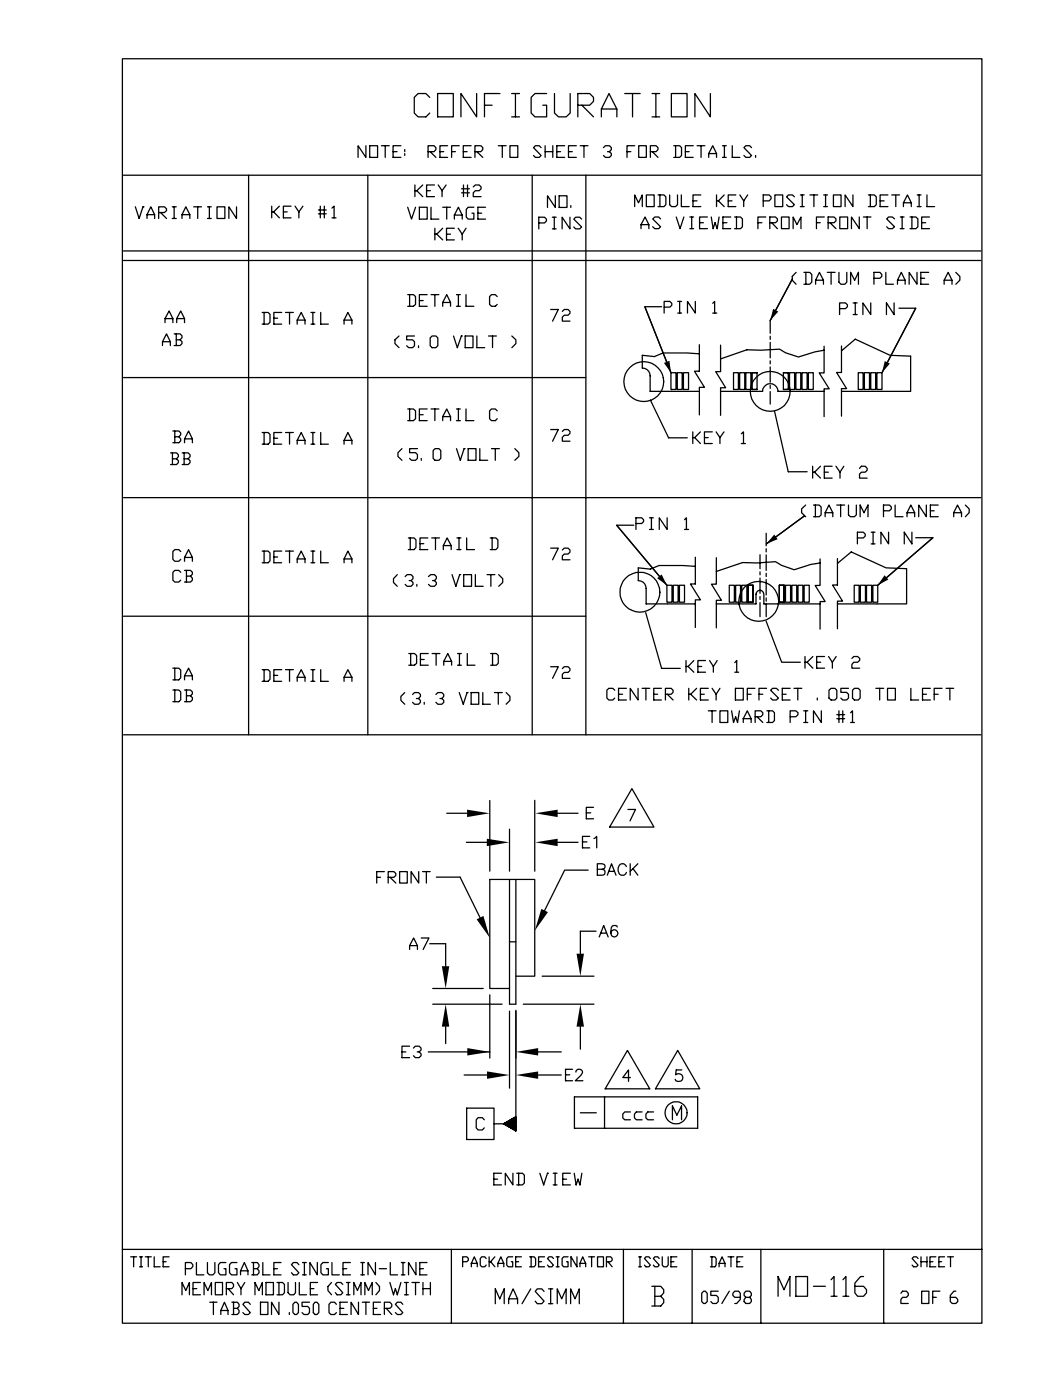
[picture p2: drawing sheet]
<svg xmlns="http://www.w3.org/2000/svg" width="210mm" height="279mm" viewBox="0 0 210 279" stroke-linecap="round" stroke-linejoin="round" font-family="sans-serif">
<g fill="none" stroke="#000" stroke-width=".25">
<path d="M24.4 11.7h171.6v252.4h-171.6zM85.8 19.4l-.8-.7h-1.6l-.7 .7v3.2l.7 .7h1.6l.8-.7M87.3 18.7h3.2v4.6h-3.2zM95.1 18.7v4.6l-3.1-4.6v4.6M99.8 18.7h-3.1v4.6M102.1 18.7h1.6M102.9 18.7v4.6M109.1 18.7h-2.3l-.8 .7v3.2l.8 .7h2.3v-2.3h-.8M110.7 18.7v3.9l.8 .7h1.5l.8-.7v-3.9M124.7 18.7h3.1M126.2 18.7v4.6M130.1 18.7h1.6"/>
<path d="M130.9 18.7v4.6M134 18.7h3.1v4.6h-3.1zM141.8 18.7v4.6l-3.1-4.6v4.6M24.6 35h171.1M49.6 35v111.6M73 29.1v2.3l-1.5-2.3v2.3M73.4 35v111.6M73.8 29.1h1.6v2.3h-1.6zM76.1 29.1h1.6M76.9 29.1v2.3M78.4 30.3h.8M80 29.1h-1.6v2.3h1.6"/>
<path d="M80.8 29.8v.5M80.8 30.6v.4M82.8 36.9v2.3M82.8 38.1h.4M83.2 38.1l1.2 1.1M84.4 36.9l-1.2 1.2M85.1 38.1h.8M85.4 30.3h1.2l.4-.5v-.3l-.4-.4h-1.2v2.3M85.9 30.3l1.1 1.1M86.7 36.9h-1.6v2.3h1.6M87.5 36.9l.7 1.2M87.8 30.3h.8"/>
<path d="M88.2 38.1v1.1M89 36.9l-.8 1.2M89.3 29.1h-1.5v2.3h1.5M90.1 30.3h.8M91.7 29.1h-1.6v2.3M92.1 38.5h1.6M92.1 37.7h1.6M92.5 30.3h.7M92.5 36.9v2.3M93.3 36.9v2.3M94 29.1h-1.5v2.3h1.5M94.4 37.3l.5-.4h.7l.4 .4v.4l-.4 .4h-.7l-.5 .4v.7h1.6"/>
<path d="M94.8 30.3h1.2l.4-.5v-.3l-.4-.4h-1.2v2.3M95.2 30.3l1.2 1.1M96.7 21h1.5M99.4 29.1h1.6M100.2 29.1v2.3M101.8 29.1h1.5v2.3h-1.5zM102.1 23.3h1.6M106.2 35v111.6M108 29.5l-.4-.4h-.8l-.3 .4 1.5 1.5-.4 .4h-.8l-.3-.4M108.8 30.3h1.5M108.8 29.1v2.3M110.3 29.1v2.3"/>
<path d="M110.8 39.1v2.3l-1.5-2.3v2.3M111.1 30.3h.8M111.6 39.1h1.6v2.3h-1.6zM112.7 29.1h-1.6v2.3h1.6M113.5 30.3h.7M115 29.1h-1.5v2.3h1.5M115.3 21h2.4l.7-.8v-.8l-.7-.7h-2.4v4.6M115.8 29.1h1.5M116.1 21l2.3 2.3M116.5 29.1v2.3M116.9 35v111.6M120 23.3v-1.5l1.5-3.1 1.6 3.1v1.5"/>
<path d="M120 21.8h3.1M120.4 29.5l.4-.4h.8l.4 .4v.3l-.4 .5h-.4M121.6 30.3l.4 .3v.4l-.4 .4h-.8l-.4-.4M125.1 30.3h.8M126.7 29.1h-1.6v2.3M127.5 29.1h1.5v2.3h-1.5zM129 38.9h1.6v2.3h-1.6zM129.8 30.3h1.1l.4-.5v-.3l-.4-.4h-1.1v2.3M130.1 23.3h1.6M130.2 30.3l1.1 1.1M131.3 38.9h1.2l.4 .4v1.6l-.4 .3h-1.2M131.7 38.9v2.3"/>
<path d="M133.6 38.9v2l.4 .3h.8l.4-.3v-2M134.5 29.1h1.1l.4 .4v1.5l-.4 .4h-1.1M134.8 29.1v2.3M136 38.9v2.3h1.5M136.8 30.3h.7M138.3 29.1h-1.5v2.3h1.5M139.1 29.1h1.6M139.9 38.9h-1.6v2.3h1.6M139.9 29.1v2.3M141.4 31.4v-.8l.8-1.5 .8 1.5v.8M141.4 30.6h1.6M143 38.9v2.3"/>
<path d="M144.2 29.1h.7M144.2 31.4h.7M144.5 38.9l-1.1 1.2h-.4M144.6 29.1v2.3M146.1 29.1v2.3h1.6M146.9 38.9h-1.6v2.3h1.6M147.7 38.9l.7 1.2M149.2 38.9l-.8 1.2M150 29.5l-.4-.4h-.8l-.3 .4 1.5 1.5-.4 .4h-.8l-.3-.4M150.8 31v.4M154.6 38.9h1.6v2.3h-1.6zM158.5 39.3l-.3-.4h-.8l-.4 .4 1.5 1.6-.3 .3h-.8l-.4-.3"/>
<path d="M159.7 38.9h.8M160.1 38.9v2.3M161.6 38.9h1.6M162.4 38.9v2.3M164.4 38.9h.7M164.8 38.9v2.3M166.3 38.9h1.6v2.3h-1.6zM170.2 38.9v2.3l-1.5-2.3v2.3M173.3 38.9h1.2l.4 .4v1.6l-.4 .3h-1.2M173.7 38.9v2.3M177.2 38.9h-1.6v2.3h1.6M178 38.9h1.5"/>
<path d="M178.8 38.9v2.3M183 38.9h.8M183.4 38.9v2.3M185 38.9v2.3h1.5M24.6 50.1h171.1M24.6 52h171.1M27 41.3l.8 2.3 .7-2.3M28.5 41.3h.1M29.3 42.8l.8-1.5 .8 1.5v.8M29.3 42.8v.8M29.3 42.8h1.6M31.7 42.4h1.1l.4-.4v-.3l-.4-.4h-1.1v2.3"/>
<path d="M32 42.4l1.2 1.2M34.4 41.3h.8M34.4 43.6h.8M34.8 41.3v2.3M36.3 43.6v-.8l.8-1.5 .8 1.5v.8M36.3 42.8h1.6M38.7 41.3h1.5M39.5 41.3v2.3M41.4 41.3h.8M41.4 43.6h.8M41.8 41.3v2.3M43.3 41.3h1.6v2.3h-1.6z"/>
<path d="M47.2 41.3v2.3l-1.5-2.3v2.3M54.2 41.1v2.4M54.6 42.3l1.2 1.2M55.8 41.1l-1.2 1.2h-.4M56.6 42.3h.7M58.1 41.1h-1.5v2.4h1.5M58.9 41.1l.7 1.2M59.6 42.3v1.2M60.5 41.1l-.9 1.2M63.5 42.7h1.6M63.5 41.9h1.6M63.9 41.1v2.4"/>
<path d="M64.7 41.1v2.4M66.3 41.5l.4-.4v2.4M66.3 43.5h.8M81.4 41.4l.7 2.3 .8-2.3M81.4 58.8h1.1l.4 .4v1.5l-.4 .4h-1.1M81.7 58.8v2.3M83.7 41.4h1.6v2.3h-1.6zM83.7 60h.8M85.3 58.8h-1.6v2.3h1.6M86 41.4v2.3h1.6M86 58.8h1.6M86.8 45.6v2.3"/>
<path d="M86.8 58.8v2.3M86.8 46.7h.4M87.2 46.7l1.1 1.2M88.3 41.4h1.6M88.3 45.6l-1.1 1.1M89.1 46.7h.8M89.2 41.4v2.3M90.7 43.7v-.8l.8-1.5 .7 1.5v.8M90.7 45.6h-1.6v2.3h1.6M90.7 42.9h1.5M91.1 58.8h.8M91.4 45.6l.8 1.1"/>
<path d="M91.5 58.8v2.3M92.2 46.7v1.2M93 45.6l-.8 1.1M93 58.8v2.3h1.6M94.6 41.4h-1.2l-.4 .4v1.5l.4 .4h1.2v-1.2h-.4M95.4 42.5h.7M96.9 41.4h-1.5v2.3h1.5M99.2 59.2l-.4-.4h-.7l-.4 .4v1.5l.4 .4h.7l.4-.4M107.5 44.5h1.2l.4-.4v-.4l-.4-.4h-1.2v2.4M110.2 43.3h.8M110.2 45.7h.8M110.6 43.3v2.4"/>
<path d="M113.7 43.3v2.4l-1.5-2.4v2.4M113.9 41v.4M116.1 43.7l-.4-.4h-.8l-.4 .4 1.6 1.6-.4 .4h-.8l-.4-.4M126.7 41.2v-2.3l.7 1.6 .8-1.6v2.3M127.9 45.6v-.8l.8-1.5 .8 1.5v.8M127.9 44.8h1.6M131.8 43.7l-.4-.4h-.7l-.4 .4 1.5 1.6-.4 .3h-.7l-.4-.3M135 43.3l.7 2.3 .8-2.3M137.7 43.3h.7M137.7 45.6h.7M138 43.3v2.3M138.3 40.1h.8"/>
<path d="M139.6 44.4h.8M141.2 43.3h-1.6v2.3h1.6M141.9 43.3l.4 2.3 .4-1.2 .4 1.2 .4-2.3M143.4 40.1l1.1 1.1M144.3 44.4h.8M145.3 40.1h.8M145.8 43.3h-1.5v2.3h1.5M146.6 43.3h1.2l.4 .4v1.6l-.4 .3h-1.2M147 43.3v2.3M148.4 40.1v1.1M151.3 44.4h.8M152.3 40.1h1.2l.4-.4v-.4l-.4-.4h-1.2v2.3"/>
<path d="M152.8 43.3h-1.5v2.3M153.6 44.4h1.2l.4-.3v-.4l-.4-.4h-1.2v2.3M154 44.4l1.2 1.2M156 43.3h1.5v2.3h-1.5zM158.1 55.7l-4.4 8.3v2.5M158.3 45.6v-2.3l.7 1.5 .9-1.5v2.3M158.9 54.4l-.8 .8v.7l.8 .8M159.7 41.2h.8M160.4 54.4h1.2l.4 .4v1.5l-.4 .4h-1.2M160.8 54.4v2.3M162.8 56.7v-.8l.7-1.5 .8 1.5v.8M162.8 55.9h1.5"/>
<path d="M162.9 44.4h.8M164.4 41.2h.7M164.5 43.3h-1.6v2.3M165.1 54.4h1.6M165.3 44.4h1.2l.3-.3v-.4l-.3-.4h-1.2v2.3M165.7 44.4l1.1 1.2M165.9 54.4v2.3M167.4 54.4v1.9l.4 .4h.8l.4-.4v-1.9M167.6 43.3h1.6v2.3h-1.6zM169.8 56.7v-2.3l.8 1.5 .7-1.5v2.3M171.5 43.3v2.3l-1.6-2.3v2.3M172.3 43.3h1.5"/>
<path d="M173.1 43.3v2.3M174.4 55.5h1.2l.4-.3v-.4l-.4-.4h-1.2v2.3M175.6 40.1h.8M176.8 54.4v2.3h1.5M178.5 43.7l-.4-.4h-.8l-.3 .4 1.5 1.6-.4 .3h-.8l-.3-.3M179.1 56.7v-.8l.8-1.5 .7 1.5v.8M179.1 55.9h1.5M179.7 43.3h.7M179.7 45.6h.7M180 43.3v2.3M180.3 41.2v-.7l.8-1.6 .8 1.6v.7M180.3 40.5h1.6"/>
<path d="M181.6 43.3h1.2l.4 .4v1.6l-.4 .3h-1.2M182 43.3v2.3M183 54.4v2.3l-1.6-2.3v2.3M183 41.2h.8M183.8 55.5h.7M183.9 44.4h.8M185.3 54.4h-1.5v2.3h1.5M185.5 43.3h-1.6v2.3h1.6M188.4 56.7v-.8l.8-1.5 .8 1.5v.8M188.4 55.9h1.6M190.8 54.4l.8 .8v.7l-.8 .8M24.6 75.4h92.3"/>
<path d="M32.4 69v-.8l.8-1.6 .8 1.6v.8M32.4 68.2h1.6M32.9 64.4v-.8l.8-1.5 .8 1.5v.8M32.9 63.6h1.6M34.8 66.6h1.1l.4 .4v.4l-.4 .4M35.2 67.8h.7l.4 .4v.4l-.4 .4h-1.1M35.2 66.6v2.4M35.3 63.6l.8-1.5 .7 1.5v.8M35.3 63.6h1.5M35.3 63.6v.8M52.3 62.4h1.2l.4 .3v1.6l-.4 .4h-1.2M52.7 62.4v2.3"/>
<path d="M54.7 63.5h.7M56.2 62.4h-1.5v2.3h1.5M57 62.4h1.5M57.8 62.4v2.3M59.3 64.7v-.8l.8-1.5 .8 1.5v.8M59.3 63.9h1.6M62.1 64.7h.7M62.1 62.4h.7M62.4 62.4v2.3M64 62.4v2.3h1.5M68.7 64.7v-.8l.7-1.5 .8 1.5v.8M68.7 63.9h1.5"/>
<path d="M79.6 67.1l-.8 .7v.8l.8 .8M82.7 67.1h-1.5v.7h1.1l.4 .4v.8l-.4 .4h-.7l-.4-.4M83.5 69v.4M85.9 67.4l.3-.3h.8l.4 .3v1.6l-.4 .4h-.8l-.3-.4zM88.3 61.1v-.7l.9-1.6 .7 1.6v.7M88.3 60.4h1.6M90.5 67.1l.8 2.3 .8-2.3M91.1 61.1h.8M92.1 67.1h.1M92.8 67.1h1.6v2.3h-1.6zM95.2 67.1v2.3h1.5M97.5 67.1h1.6"/>
<path d="M98.3 67.1v2.3M102.2 67.1l.8 .7v.8l-.8 .8M109.9 61.8h1.5l-1.1 2.3M112.2 62.1l.4-.3h.8l.3 .3v.4l-.3 .4h-.8l-.4 .4v.8h1.5M128.7 61.2l5.2 13.2-5.2-13.2h3.3M129.8 79.8l3.6 7.6h3.8M132.5 61.3h1.2l.4-.4v-.4l-.4-.3h-1.2v2.3M133.9 74.4h1v3.3h-1zM135.2 74.4h.9v3.3h-.9zM135.3 60.2h.7M135.3 62.5h.7M135.6 60.2v2.3"/>
<path d="M136.4 74.4h1v3.3h-1zM138.8 60.2v2.3l-1.6-2.3v2.3M139.6 70.6l-2.5-.2h-4.8l-1.7 .8-2.4-.3v2.5a1.55 1.55 0 0 1 1.6 1.6v3.1h9.8M139.6 68.8v5.3h-1l2 3.2h-1v5.5M142.2 60.5l.4-.3v2.3M142.2 62.5h.8M143.8 68.9v5.3h-1l2 3.2h-1v5.5M143.8 78.1h8.4a1.55 1.55 0 0 1 1.5-1.5 1.55 1.55 0 0 1 1.6 1.5h9.2M146.4 74.4h1v3.3h-1zM147.6 74.4h1v3.3h-1zM148.8 74.4h1.1v3.3h-1.1zM150.1 77.7h1v-3.3h-1v3.3h1"/>
<path d="M150.1 74.4h1M153.7 67.1v.6M153.7 68.3v3.1M153.7 72v.6M153.7 73.2v3.1M153.7 76.9v.6M153.7 78.1v2.5M156.3 77.7h1v-3.3h-1v3.3h1M156.3 74.4h1M157.6 74.4h1v3.3h-1zM158.8 74.4h1v3.3h-1zM160.1 74.4h1v3.3h-1z"/>
<path d="M161.3 74.4h1v3.3h-1zM164.5 69.9l-1.9 .3-3.3 1-2.5-.8-1.2-.7-3.8 .2-2.7-.1-5.3 1.8M164.5 69.1v5.3h-1l2 3.2h-1v5.5M167.6 61.6h1.1l.4-.4v-.4l-.4-.3h-1.1v2.3M167.9 70l2.8-2.3 6.9 3.2 4.1 .2v7h-13.8M167.9 69v5.3h-.9l2 3.3h-1.1v5.5M170.3 60.5h.8M170.3 62.8h.8M170.7 60.5v2.3M171.3 74.4h1v3.3h-1zM172.5 74.4h1v3.3h-1zM173.8 74.4h1v3.3h-1z"/>
<path d="M173.8 60.5v2.3l-1.6-2.3v2.3M175 74.4h1v3.3h-1zM178.4 60.5v2.3l-1.5-2.3v2.3M179.4 61.5h3.4l-6.8 12.9 6.8-12.9M24.6 99.3h171.1M34 90.4h1.2l.4 .4v.3l-.4 .5M34.4 91.6h.8l.4 .3v.4l-.4 .4h-1.2M34.4 90.4v2.3M34.5 86h1.2l.4 .4v.4l-.4 .4M34.9 87.2h.8l.4 .4v.4l-.4 .3h-1.2M34.9 86v2.3M36.4 90.4h1.1l.4 .4v.3l-.4 .5"/>
<path d="M36.7 91.6h.8l.4 .3v.4l-.4 .4h-1.1M36.7 90.4v2.3M36.8 88.3v-.7l.8-1.6 .8 1.6v.7M36.8 87.6h1.6M52.3 86.3h1.2l.4 .4v1.6l-.4 .3h-1.2M52.7 86.3v2.3M54.7 87.5h.7M56.2 86.3h-1.5v2.3h1.5M57 86.3h1.5M57.8 86.3v2.3M59.3 88.6v-.7l.8-1.6 .8 1.6v.7M59.3 87.9h1.6"/>
<path d="M62.1 88.6h.7M62.1 86.3h.7M62.4 86.3v2.3M64 86.3v2.3h1.5M68.7 88.6v-.7l.7-1.6 .8 1.6v.7M68.7 87.9h1.5M80.2 89.5l-.8 .8v.8l.8 .8M81.4 81.6h1.1l.4 .4v1.6l-.4 .3h-1.1M81.7 81.6v2.3M83.3 89.5h-1.6v.8h1.2l.4 .4v.8l-.4 .4h-.8l-.4-.4M83.7 82.8h.8M84.1 91.5v.4"/>
<path d="M85.3 81.6h-1.6v2.3h1.6M86 81.6h1.6M86.8 81.6v2.3M86.8 89.5h.8l.4 .4v1.6l-.4 .4h-.8l-.4-.4v-1.6zM88.3 83.9v-.8l.9-1.5 .7 1.5v.8M88.3 83.1h1.6M91.1 83.9h.8M91.1 81.6h.8M91.1 89.5l.8 2.4 .7-2.4M91.5 81.6v2.3M92.6 89.5h.1M93 81.6v2.3h1.6"/>
<path d="M93.4 89.5h1.6v2.4h-1.6zM95.8 89.5v2.4h1.5M98.1 89.5h1.6M98.8 89.5v2.4M99.2 82l-.4-.4h-.7l-.4 .4v1.6l.4 .3h.7l.4-.3M102.7 89.5l.8 .8v.8l-.8 .8M109.9 85.7h1.5l-1.1 2.4M112.2 86.1l.4-.4h.8l.3 .4v.4l-.3 .4h-.8l-.4 .4v.8h1.5M138.3 86.2v2.3M138.6 87.3l1.2 1.2M139.8 86.2l-1.2 1.1h-.3M140.6 87.3h.8"/>
<path d="M142.2 86.2h-1.6v2.3h1.6M142.9 86.2l.8 1.1M143.7 87.3v1.2M144.5 86.2l-.8 1.1M148 86.6l.4-.4v2.3M148 88.5h.8M154.6 82.2l2.7 11.9h3.8M162.2 93v2.4M162.2 94.2h.4M162.6 94.2l1.1 1.2M163.7 93l-1.1 1.2M164.5 94.2h.8"/>
<path d="M166.1 93h-1.6v2.4h1.6M166.8 93l.8 1.2M167.6 94.2v1.2M168.4 93l-.8 1.2M171.5 93.5l.4-.5h.8l.4 .5v.4l-.4 .3h-.8l-.4 .4v.8h1.6M36.1 110.1l-.4-.4h-.8l-.4 .4v1.5l.4 .4h.8l.4-.4M36.1 114.2l-.4-.4h-.8l-.4 .4v1.6l.4 .4h.8l.4-.4M36.8 111.3l.8-1.6 .8 1.6v.7M36.8 113.8h1.2l.4 .4v.4l-.4 .4M36.8 111.3v.7M36.8 111.3h1.6M37.2 115h.8l.4 .4v.4l-.4 .4h-1.2"/>
<path d="M37.2 113.8v2.4M52.3 110h1.2l.4 .4v1.5l-.4 .4h-1.2M52.7 110v2.3M54.7 111.2h.7M56.2 110h-1.5v2.3h1.5M57 110h1.5M57.8 110v2.3M59.3 112.3v-.8l.8-1.5 .8 1.5v.8M59.3 111.5h1.6M62.1 112.3h.7M62.1 110h.7M62.4 110v2.3"/>
<path d="M64 110v2.3h1.5M68.7 112.3v-.8l.7-1.5 .8 1.5v.8M68.7 111.5h1.5M79.3 114.7l-.8 .8v.7l.8 .8M80.9 115.1l.3-.4h.8l.4 .4v.4l-.4 .4h-.3M81.5 107.4h1.1l.4 .3v1.6l-.4 .4h-1.1M81.9 107.4v2.3M82 115.9l.4 .3v.4l-.4 .4h-.8l-.3-.4M83.2 116.6v.4M83.8 108.5h.8M85.4 107.4h-1.6v2.3h1.6M85.5 115.1l.4-.4h.8l.4 .4v.4l-.4 .4h-.4"/>
<path d="M86.1 107.4h1.6M86.7 115.9l.4 .3v.4l-.4 .4h-.8l-.4-.4M86.9 107.4v2.3M88.5 109.7v-.8l.7-1.5 .8 1.5v.8M88.5 108.9h1.5M90.2 114.7l.8 2.3 .7-2.3M91.2 109.7h.8M91.2 107.4h.8M91.6 107.4v2.3M91.7 114.7h.1M92.5 114.7h1.6v2.3h-1.6zM93.1 107.4v2.3h1.6"/>
<path d="M94.9 114.7v2.3h1.5M97.2 114.7h1.6M97.8 107.4h1.2l.4 .3v1.6l-.4 .4h-1.2M98 114.7v2.3M98.2 107.4v2.3M99.5 114.7l.8 .8v.7l-.8 .8M109.9 109.4h1.5l-1.1 2.3M112.2 109.8l.4-.4h.8l.3 .4v.4l-.3 .4h-.8l-.4 .4v.7h1.5M123.1 104.8l10 12-10-12h3.4M126.9 104.5h1.2l.3-.4v-.4l-.3-.4h-1.2v2.4M129.6 103.3h.8M129.6 105.7h.8"/>
<path d="M130 103.3v2.4M133.1 116.8h1v3.4h-1zM133.1 103.3v2.4l-1.5-2.4v2.4M134.4 116.8h.9v3.4h-.9zM135.6 116.8h1v3.4h-1zM136.6 103.7l.4-.4v2.4M136.6 105.7h.8M138.8 113l-2.5-.1h-4.8l-1.7 .7-2.4-.3v2.6a1.55 1.55 0 0 1 1.5 1.5v3.1h9.9M138.8 111.2v5.3h-1l2 3.2h-1v5.5M143 111.3v5.3h-1l2 3.2h-1v5.5M145.5 116.8h1.1v3.4h-1.1zM146.8 116.8h1v3.4h-1z"/>
<path d="M148 116.8h1.1v3.4h-1.1zM149.3 116.8h1v3.4h-1zM151.7 110.7v2.8M151.7 114.1v.6M151.7 115.4v3M151.7 119v.6M152.9 106.4v2.5M152.9 109.5v.7M152.9 110.7v3.1M152.9 114.4v.7M152.9 115.7v3M152.9 119.3v.7"/>
<path d="M155.5 116.8h1v3.4h-1zM156.5 116.8v3.4M156.8 116.8h1v3.4h-1zM158 116.8h1v3.4h-1zM159.3 116.8h.9v3.4h-.9zM160.5 116.8h1v3.4h-1zM160.5 103l-7.5 5.5M160.8 100.8l-.8 .8v.7l.8 .8M162.3 100.8h1.2l.4 .4v1.5l-.4 .4h-1.2M162.7 100.8v2.3M163.7 112.4l-1.9 .2-3.3 1.1-2.5-.9-1.2-.7-3.8 .3-2.8-.1-5.2 1.7M163.7 111.5v5.3h-1l2 3.3h-1v5.5"/>
<path d="M164.7 103.1v-.8l.7-1.5 .8 1.5v.8M164.7 102.3h1.5M167 100.8h1.6M167.1 112.4l2.8-2.2 6.9 3.1 4.1 .2v7h-13.8M167.1 111.5v5.3h-.9l1.9 3.2h-1v5.5M167.8 100.8v2.3M169.3 100.8v1.9l.4 .4h.8l.4-.4v-1.9M170.5 116.8h.9v3.4h-.9zM171.1 107.4h1.2l.4-.4v-.4l-.4-.4h-1.2v2.3M171.7 103.1v-2.3l.7 1.5 .8-1.5v2.3M171.7 116.8h1v3.4h-1zM172.9 116.8h1v3.4h-1z"/>
<path d="M173.9 106.2h.7M173.9 108.5h.7M174.2 116.8h1v3.4h-1zM174.2 106.2v2.3M176.3 101.9h1.2l.4-.3v-.4l-.4-.4h-1.2v2.3M177.3 106.2v2.3l-1.5-2.3v2.3M178.6 100.8v2.3h1.6M181 103.1v-.8l.8-1.5 .7 1.5v.8M181 102.3h1.5M182 106.2v2.3l-1.5-2.3v2.3M182.8 107.3h3.4l-11 9.5 11-9.5M184.9 100.8v2.3l-1.6-2.3v2.3"/>
<path d="M185.7 101.9h.7M187.2 100.8h-1.5v2.3h1.5M190.3 103.1v-.8l.8-1.5 .8 1.5v.8M190.3 102.3h1.6M192.7 100.8l.7 .8v.7l-.7 .8M24.6 123h92.3M34.5 133.3h1.2l.4 .4v1.6l-.4 .4h-1.2M34.5 137.7h1.2l.4 .4v1.6l-.4 .3h-1.2M34.9 133.3v2.4M34.9 137.7v2.3M36.8 135.7v-.8l.8-1.6 .8 1.6v.8M36.8 137.7h1.2l.4 .4v.4l-.4 .4"/>
<path d="M36.8 134.9h1.6M37.2 138.9h.8l.4 .3v.5l-.4 .3h-1.2M37.2 137.7v2.3M52.3 133.6h1.2l.4 .4v1.6l-.4 .4h-1.2M52.7 133.6v2.4M54.7 134.8h.7M56.2 133.6h-1.5v2.4h1.5M57 133.6h1.5M57.8 133.6v2.4M59.3 136v-.8l.8-1.6 .8 1.6v.8M59.3 135.2h1.6M62.1 136h.7"/>
<path d="M62.1 133.6h.7M62.4 133.6v2.4M64 133.6v2.4h1.5M68.7 136v-.8l.7-1.6 .8 1.6v.8M68.7 135.2h1.5M80.8 138.2l-.8 .8v.8l.8 .7M81.6 130.4h1.1l.4 .4v1.6l-.4 .4h-1.1M82 130.4v2.4M82.3 138.6l.4-.4h.8l.4 .4v.4l-.4 .4h-.4M83.5 139.4l.4 .4v.4l-.4 .3h-.8l-.4-.3M83.9 131.6h.8M85.5 130.4h-1.6v2.4h1.6"/>
<path d="M86.2 130.4h1.6M87 138.6l.4-.4h.8l.4 .4v.4l-.4 .4h-.4M87 130.4v2.4M88.2 139.4l.4 .4v.4l-.4 .3h-.8l-.4-.3M88.6 132.8v-.8l.8-1.6 .7 1.6v.8M88.6 132h1.5M91.3 132.8h.8M91.3 130.4h.8M91.7 138.2l.8 2.3 .7-2.3M91.7 130.4v2.4M93.2 138.2h.1M93.3 130.4v2.4h1.5"/>
<path d="M94 138.2h1.5v2.3h-1.5zM96.4 138.2v2.3h1.5M97.9 130.4h1.2l.3 .4v1.6l-.3 .4h-1.2M98.3 130.4v2.4M98.7 138.2h1.5M99.4 138.2v2.3M101 138.2l.8 .8v.8l-.8 .7M109.9 133.1h1.5l-1.1 2.3M112.2 133.4l.4-.3h.8l.3 .3v.4l-.3 .4h-.8l-.4 .4v.8h1.5M122.7 137.8l-.4-.4h-.8l-.4 .4v1.5l.4 .4h.8l.4-.4M123.4 138.6h.8M125 137.4h-1.6v2.3h1.6"/>
<path d="M127.3 137.4v2.3l-1.5-2.3v2.3M128.1 137.4h1.6M128.9 122.3l3.1 11.1h3.8M128.9 137.4v2.3M130.5 138.6h.7M132 137.4h-1.5v2.3h1.5M132.8 138.6h1.1l.4-.4v-.4l-.4-.4h-1.1v2.3M133.2 138.6l1.1 1.1M136.9 131.8v2.4M136.9 133h.4M137.3 133l1.2 1.2M137.5 137.4v2.3"/>
<path d="M137.8 138.6l1.2 1.1M138.5 131.8l-1.2 1.2M139 137.4l-1.2 1.2h-.3M139.3 133h.7M139.8 138.6h.7M140.8 131.8h-1.5v2.4h1.5M141.4 137.4h-1.6v2.3h1.6M141.6 131.8l.8 1.2M142.1 137.4l.8 1.2M142.4 133v1.2M142.9 138.6v1.1M143 120.5h7.9v-1.9a.78 .78 0 0 1 .8-.8 .78 .78 0 0 1 .7 .8v1.9h11.3"/>
<path d="M143.1 131.8l-.7 1.2M143.7 137.4l-.8 1.2M146.6 134.2h.8M146.6 132.2l.4-.4v2.4M146.8 137.4h1.5v2.3h-1.5zM149.1 138.6h.8M150.7 137.4h-1.6v2.3M151.5 138.6h.7M151.7 120.3v2.8M152.9 124l3.1 8.2h3.7M152.9 120.6v2.5M153 137.4h-1.5v2.3"/>
<path d="M155.4 137.8l-.5-.4h-.7l-.4 .4 1.6 1.5-.5 .4h-.7l-.4-.4M156.1 138.6h.8M157.7 137.4h-1.6v2.3h1.6M158.5 137.4h1.5M159.2 137.4v2.3M160.7 131v2.3M161.1 132.2l1.1 1.1M162.2 131l-1.1 1.2h-.4M163 132.2h.8M163.1 139.3v.4M164.5 131h-1.5v2.3h1.5M165.4 131l.7 1.2"/>
<path d="M165.4 137.8l.5-.4h.7l.4 .4v1.5l-.4 .4h-.7l-.5-.4zM166.1 132.2v1.1M166.9 131l-.8 1.2M169.3 137.4h-1.5v.8h1.2l.3 .4v.7l-.3 .4h-.8l-.4-.4M170 131.4l.4-.4h.8l.4 .4v.4l-.4 .4h-.8l-.4 .4v.7h1.6M170.5 137.4h.8l.4 .4v1.5l-.4 .4h-.8l-.4-.4v-1.5zM174.8 137.4h1.6M175.6 137.4v2.3M177.1 137.4h1.6v2.3h-1.6zM181.8 137.4v2.3h1.5M184.1 138.6h.8M185.7 137.4h-1.6v2.3h1.6"/>
<path d="M186.4 138.6h.8M188 137.4h-1.6v2.3M188.8 137.4h1.5M189.6 137.4v2.3M24.6 146.6h171.1M84.7 140.2v.3M97.7 159.8v14.1M106.7 159.7v14.2M126.1 157.4l4.4 7.7h-8.8zM141.4 141.9h1.5M142.1 141.9v2.3M143.7 141.9h1.5v2.3h-1.5z"/>
<path d="M146 141.9l.4 2.3 .4-1.2 .4 1.2 .4-2.3M148.3 143.4l.8-1.5 .8 1.5v.8M148.3 143.4v.8M148.3 143.4h1.6M150.7 143h1.1l.4-.4v-.4l-.4-.3h-1.1v2.3M151.1 143l1.1 1.2M153 141.9h1.2l.4 .3v1.6l-.4 .4h-1.2M153.4 141.9v2.3M157.7 143h1.1l.5-.4v-.4l-.5-.3h-1.1v2.3M160.4 141.9h.8M160.4 144.2h.8M160.8 141.9v2.3"/>
<path d="M163.9 141.9v2.3l-1.6-2.3v2.3M167 143.4h1.6M167 142.6h1.6M167.4 141.9v2.3M168.2 141.9v2.3M169.8 142.2l.3-.3v2.3M169.8 144.2h.7M75.2 175.1h.7M76.7 173.9h-1.5v2.3M77.5 175.1h1.1l.4-.4v-.4l-.4-.4h-1.1v2.3M77.9 175.1l1.1 1.1M79.8 173.9h1.5v2.3h-1.5z"/>
<path d="M83.6 173.9v2.3l-1.6-2.3v2.3M84.3 173.9h1.6M85.1 173.9v2.3M87.1 175h4.7l5.3 10.8M89.2 162.3h4.1M93.1 168.1h4.1M101.7 165.5v8.4M101.7 175.5v24.9h1.3v-24.9M111.3 162.3h4.1M111.3 168.1h4.1M116.2 168h.9M117 162.2h.9"/>
<path d="M117.4 173.7h-4.7l-5.3 10.7M117.7 166.9h-1.5v2.3h1.5M118.4 161.1h-1.4v2.3h1.4M118.5 167.3l.6-.4v2.3M119.2 173.5l1.3-.1a.51 .51 0 0 0 0-.9l-1.3-.1v2.3l1.3-.1a.61 .61 0 0 0 .2-.7 .61 .61 0 0 0-.5-.4M121.2 174.7l.8-2.3 .9 2.3M121.5 173.9h1.1M125 172.9a.85 .85 0 0 0-1-.5 .85 .85 0 0 0-.6 .9v.5a.85 .85 0 0 0 .7 .9 .85 .85 0 0 0 .9-.6M125.3 161.5h1.5l-1.1 2.3M125.8 172.4v2.3M126.3 173.4l1 1.3M127.3 172.4l-1.5 1.5"/>
<path d="M81.7 189.5v-.8l.8-1.5 .8 1.5v.8M81.7 188.7h1.6M84.1 187.2h1.5l-1.1 2.3M85.8 188.3h3.1v4.5M86.4 197.3h10M97.7 198.5v12.7M101.7 188h1.3M103 194.8h3.7v-19.3h-9v21.8h4M108.2 194.8h10.3M119 185.8h-3.2v4.5M119.6 187l.9-2.3 .9 2.3M119.9 186.2h1.1"/>
<path d="M123.2 185a.66 .66 0 0 0-.6-.3 .66 .66 0 0 0-.6 .4 1.78 1.78 0 0 0 .2 1.8 .7 .7 0 0 0 1.1-.3 .7 .7 0 0 0-.5-1 .7 .7 0 0 0-.9 .6M80.2 209.9h.8M81.7 208.8h-1.5v2.3h1.5M82.5 209.2l.4-.4h.8l.3 .4v.3l-.3 .4h-.4M83.7 209.9l.3 .4v.4l-.3 .4h-.8l-.4-.4M85.5 209.9h12.2M86.4 200.4h13.8M88.9 204.9v3.4M92.6 214.5h4.7M101.7 201.8v15.4M103 201.6v21.4M104.4 200.4h14.1"/>
<path d="M107.4 214.5h4.6M107.4 209.9h4.6M112.9 214.5h.8M114.3 213.4h-1.4v2.3h1.4M114.6 218.9h24.6v6.3h-24.6zM114.9 214l.1-.4a.72 .72 0 0 1 1.2 .3l-.3 .7-1.1 1.1h1.5M115.8 204.9v4.5M120.6 218.9v6.3M125.2 209.6l4.5 7.7h-8.9zM125.8 215.1h-1.5l1.1-1.6v2.3M135.3 209.6l4.4 7.7h-8.9zM136.1 213.5h-1.1l-.2 1a.82 .82 0 0 1 1.3-.1 .82 .82 0 0 1-.2 1.3 .82 .82 0 0 1-1.2-.3"/>
<path d="M93.1 221.1h5.5v6.3h-5.5zM96.6 223.5l-.3-.4h-.9l-.4 .4v1.6l.4 .4h.9l.3-.4M98.6 235.3h.7M98.6 224.3h1.9l2.5 1.4v-2.8l-.2 .1 .2 .3-.3-.3-.1 .1 .4 .5-.6-.5-.1 .1 .7 .6v.2l-.8-.7-.1 .1 .9 .8v.1l-1-.9-.1 .1 1.1 1v.2l-1.2-1.2-.1 .1 1.3 1.3v.1l-1.4-1.4-.1 .1 1.5 1.5v.2l-1.7-1.6-.1 .1 1.8 1.7-.1 .1-1.8-1.8-.1 .1 1.4 1.4M100.1 234.1h-1.5v2.4h1.5M100.7 224.2l.5 .5M101.6 225l-.8-.9 .1-.1 1.2 1.2M102.4 234.1v2.4l-1.6-2.4v2.4M103 222.9l-2.5 1.4 .3 .2M103.1 234.1h1.2l.3 .4v1.6l-.3 .4h-1.2M103.5 234.1v2.4M107.7 234.1l.8 2.4 .8-2.4"/>
<path d="M109.3 234.1h.1M110.4 234.1h.8M110.4 236.5h.8M110.8 234.1v2.4M112.3 235.3h.8M113.8 234.1h-1.5v2.4h1.5M114.6 234.1l.4 2.4 .4-1.2 .3 1.2 .4-2.4M115.8 222.1h3.2M125.8 221.9h-1.1l-.4 .4v.8l.4 .4h1.1M128.1 221.9h-1.1l-.4 .4v.8l.4 .4h1.1M130.4 221.9h-1.1l-.4 .4v.8l.4 .4h1.1M134.2 223.5v-2.8l.9 1.8 .9-1.8v2.8"/>
<path d="M24.4 249.3h171.6M26.1 250.8h1.2M26.7 250.8v2M27.9 252.8h.5M27.9 250.8h.5M28.2 250.8v2M29 250.8h1.2M29.6 250.8v2M30.8 250.8v2h1.2M32.6 251.8h.5M33.7 250.8h-1.1v2h1.1M36.3 258.4v-2.5l.8 1.7 .7-1.7v2.5"/>
<path d="M37 253.2h1.1l.4-.4v-.4l-.4-.4h-1.1v2.4M38.5 257.2h.8M39.2 252v2.4h1.5M40 255.9h-1.5v2.5h1.5M40.7 258.4v-2.5l.8 1.7 .7-1.7v2.5M41.4 252v2l.4 .4h.7l.4-.4v-2M41.9 259.9h1.4M42.6 259.9v2.4M43 255.9h1.4v2.5h-1.4zM45.1 252h-1.1l-.4 .4v1.6l.4 .4h1.1v-1.2h-.4M45.2 257.2h1.1l.3-.4v-.5l-.3-.4h-1.1v2.5M45.5 257.2l1.1 1.2"/>
<path d="M46.3 259.9h1.1l.3 .4v.4l-.3 .4M46.6 259.9v2.4M47.3 252h-1.1l-.4 .4v1.6l.4 .4h1.1v-1.2h-.4M47.4 255.9l.7 1.3M48 253.6l.8-1.6 .7 1.6v.8M48 253.6v.8M48 253.6h1.5M48.1 257.2v1.2M48.9 255.9l-.8 1.3M50.2 252h1.2l.3 .4v.4l-.3 .4M50.6 253.2h.8l.3 .4v.4l-.3 .4h-1.2M50.6 252v2.4"/>
<path d="M50.9 258.4v-2.5l.7 1.7 .8-1.7v2.5M52 259.9h1.5v2.4h-1.5zM52.5 252v2.4h1.4M53.1 255.9h1.5v2.5h-1.5zM54.7 253.2h.7M55.3 255.9h1.1l.4 .4v1.7l-.4 .4h-1.1M55.7 259.9v2.4l-1.5-2.4v2.4M55.7 255.9v2.5M56.1 252h-1.4v2.4h1.4M57.5 255.9v2.1l.4 .4h.7l.4-.4v-2.1M58.8 259.9h.4l.4 .4v1.7l-.4 .3h-.4l-.3-.3v-1.7zM59.6 252.4l-.3-.4h-.8l-.3 .4 1.4 1.6-.3 .4h-.8l-.3-.4"/>
<path d="M59.7 255.9v2.5h1.5M60.4 254.4h.7M60.4 252h.7M60.7 252v2.4M61.8 259.9h-1.5v.8h1.1l.4 .4v.9l-.4 .3h-.7l-.4-.3M61.9 257.2h.8M62.9 259.9h.3l.4 .4v1.7l-.4 .3h-.3l-.4-.3v-1.7zM63.3 252v2.4l-1.5-2.4v2.4M63.4 255.9h-1.5v2.5h1.5M65.5 252h-1.1l-.3 .4v1.6l.3 .4h1.1v-1.2h-.3M66.2 255.9l-.8 .9v.8l.8 .8M66.3 252v2.4h1.4"/>
<path d="M68.4 256.3l-.4-.4h-.7l-.4 .4 1.5 1.7-.4 .4h-.7l-.4-.4M68.5 253.2h.7M69.1 258.4h.7M69.1 255.9h.7M69.3 259.9h-1.4v2.4h1.4M69.5 255.9v2.5M69.9 252h-1.4v2.4h1.4M70.6 258.4v-2.5l.7 1.7 .8-1.7v2.5M71.5 259.9v2.4l-1.4-2.4v2.4M72 254.4h.7M72 252h.7M72.3 259.9h1.4"/>
<path d="M72.3 252v2.4M72.8 258.4v-2.5l.7 1.7 .8-1.7v2.5M73 259.9v2.4M74.9 252v2.4l-1.5-2.4v2.4M75 255.9l.7 .9v.8l-.7 .8M75.7 253.2h1.4M75.9 259.9h-1.4v2.4h1.4M77.8 255.9l.7 2.5 .4-1.2 .4 1.2 .7-2.5M77.9 252v2.4h1.4M80.1 254.4h.7M80.1 252h.7M80.4 252v2.4"/>
<path d="M80.7 258.4h.8M80.7 255.9h.8M81.1 255.9v2.5M82.2 255.9h1.5M82.9 255.9v2.5M83 252v2.4l-1.5-2.4v2.4M83.8 253.2h.7M84.4 257.2h1.5M84.4 255.9v2.5M85.2 252h-1.4v2.4h1.4M85.9 255.9v2.5M90.1 249.3v14.8"/>
<path d="M92.3 251.8h.9l.3-.3v-.3l-.3-.4h-.9v2M94.1 252.1l.6-1.3 .5 1.3v.7M94.1 252.1h1.1M94.1 252.1v.7M97 251.2l-.3-.4h-.6l-.3 .4v1.3l.3 .3h.6l.3-.3M97.6 251.8h.3M97.6 250.8v2M97.9 251.8l.9 1M98.8 250.8l-.9 1M99.4 252.8v-.7l.5-1.3 .6 1.3v.7M99.4 252.1h1.1M101.5 259.2l.9-2 .9 2v1"/>
<path d="M101.5 259.2v1M101.5 259.2h1.8M102.3 250.8h-.9l-.3 .4v1.3l.3 .3h.9v-1h-.3M102.9 251.8h.6M104.1 250.8h-1.2v2h1.2M105.7 250.8h.9l.3 .4v1.3l-.3 .3h-.9M105.9 257.2l-1.7 3M106 250.8v2M107.5 251.8h.6M108.6 257.7l-.5-.5h-.9l-.4 .5 1.8 2-.5 .5h-.9l-.4-.5M108.7 250.8h-1.2v2h1.2M109.5 257.2h.8"/>
<path d="M109.9 257.2v3M110.4 251.2l-.2-.4h-.6l-.3 .4 1.1 1.3-.2 .3h-.6l-.3-.3M111 252.8h.6M111 250.8h.6M111.3 250.8v2M113.4 250.8h-.9l-.3 .4v1.3l.3 .3h.9v-1h-.3M115.1 250.8v2l-1.1-2v2M115.7 252.8v-.7l.6-1.3 .6 1.3v.7M115.7 252.1h1.2M117.5 250.8h1.2M118.1 250.8v2M119.3 250.8h1.1v2h-1.1z"/>
<path d="M121 251.8h.9l.3-.3v-.3l-.3-.4h-.9v2M121.3 251.8l.9 1M124.4 249.3v14.8M127.5 252.8h.5M127.5 250.8h.5M127.7 250.8v2M129.8 251.2l-.3-.4h-.6l-.3 .4 1.2 1.3-.3 .3h-.6l-.3-.3M130.1 256.7h1.8l.6 .7v.6l-.6 .7M130.7 258.7h1.2l.6 .6v.7l-.6 .6h-1.8M130.7 256.7v3.9M131.6 251.2l-.3-.4h-.6l-.3 .4 1.2 1.3-.3 .3h-.6l-.3-.3M132.2 250.8v1.7l.3 .3h.6l.2-.3v-1.7"/>
<path d="M133.9 251.8h.6M135.1 250.8h-1.2v2h1.2M138.1 249.3v14.8M140.4 257.7h.4l.3 .4v1.7l-.3 .3h-.4l-.4-.3v-1.7zM141.8 250.8h.9l.2 .4v1.3l-.2 .3h-.9M142.1 250.8v2M143.3 257.7h-1.4v.8h1.1l.3 .4v.9l-.3 .3h-.8l-.3-.3M143.5 252.8v-.7l.6-1.3 .6 1.3v.7M143.5 252.1h1.2M145.3 250.8h1.2M145.5 257.7l-1.4 2.4M145.9 250.8v2"/>
<path d="M147.1 251.8h.6M147.7 258.9h-1.1l-.3-.4v-.4l.3-.4h.8l.3 .4v1.2l-.7 .8h-.4M148.3 250.8h-1.2v2h1.2M148.8 258.9l-.3-.4v-.4l.3-.4h.8l.3 .4v.4l-.3 .4h-.8l-.3 .4v.5l.3 .3h.8l.3-.3v-.5l-.3-.4M151.8 249.3v14.8M155.3 258.7v-3.9l1.2 2.6 1.1-2.6v3.9M158.8 254.8h2.4v3.9h-2.4zM162.3 256.7h2.4M165.9 255.4l.6-.6v3.9M165.9 258.7h1.1M168.2 255.4l.6-.6v3.9M168.2 258.7h1.2"/>
<path d="M172.3 254.8h-.6l-1.1 1.3v1.9l.6 .7h1.1l.6-.7v-.6l-.6-.7h-1.7M176.4 249.3v14.8M179.8 258.1l.3-.4h.8l.4 .4v.4l-.4 .4h-.8l-.3 .4v.8h1.5M183.2 251.2l-.3-.4h-.6l-.3 .4 1.2 1.3-.3 .3h-.6l-.3-.3M183.8 250.8v2M183.8 251.8h1.2M183.9 257.7h1.5v2.4h-1.5zM185 250.8v2M185.6 251.8h.6M186.1 258.9h.8M186.8 250.8h-1.2v2h1.2M187.4 251.8h.5"/>
<path d="M187.6 257.7h-1.5v2.4M188.5 250.8h-1.1v2h1.1M189.1 250.8h1.2M189.7 250.8v2M190.8 257.7h-.4l-.7 .8v1.3l.3 .3h.8l.3-.3v-.5l-.3-.4h-1.1M44.1 262.3v-.8l.7-1.6 .7 1.6v.8M44.1 261.5h1.4M46.6 261.1h.8l.3 .4v.5l-.3 .3h-1.1M50 260.3l-.4-.4h-.7l-.4 .4 1.5 1.7-.4 .3h-.7l-.4-.3M57.7 262v.3M67.1 260.3l-.3-.4h-.8l-.3 .4v1.7l.3 .3h.8l.3-.3M67.9 261.1h.7"/>
<path d="M74.5 261.1h.7M76.7 261.1h1.1l.4-.4v-.4l-.4-.4h-1.1v2.4M77.1 261.1l1.1 1.2M80.4 260.3l-.4-.4h-.7l-.4 .4 1.5 1.7-.4 .3h-.7l-.4-.3M98.8 260.2v-3l.9 2 .9-2v3M109.5 260.2h.8M111.2 260.2v-3l.9 2 .9-2v3M113.9 260.2v-3l.9 2 .8-2v3"/>
<circle cx="128.5" cy="76.2" r="4"/>
<circle cx="153.7" cy="78.1" r="4"/>
<circle cx="127.7" cy="118.2" r="4"/>
<circle cx="151.4" cy="120" r="4"/>
<circle cx="134.9" cy="222.1" r="2.2"/>
</g>
<g fill="#000">
<path d="M132.5 72.4l1.1-.4 .3 2.4zM154.3 61.6l1 .6-1.6 1.8zM176.6 72.1l1 .5-1.6 1.8zM131.1 115.4l.9-.8 1.1 2.2zM154.5 106.7l.7 .9-2.2 .9zM176.5 114.8l.8 .9-2.1 1.1zM93.2 161.6l4.5 .7-4.5 .8zM97.2 167.4l4.4 .7-4.4 .8zM106.8 162.3l4.5-.7v1.5zM106.8 168.1l4.5-.7v1.5zM88.2 192.8h1.5l-.8 4.5zM95.1 183.5l1.4-.7 1.2 4.4z"/>
<path d="M108 181.4l1.3 .6-2.6 3.8zM115.1 190.3h1.4l-.7 4.5zM88.9 200.4l.8 4.5h-1.5zM93.3 209.2l4.4 .7-4.4 .8zM97.2 213.8l4.5 .7-4.5 .8zM103 214.5l4.4-.7v1.5zM103 209.9l4.4-.7v1.5zM115.8 200.4l.7 4.5h-1.4z"/>
</g>
</svg>
